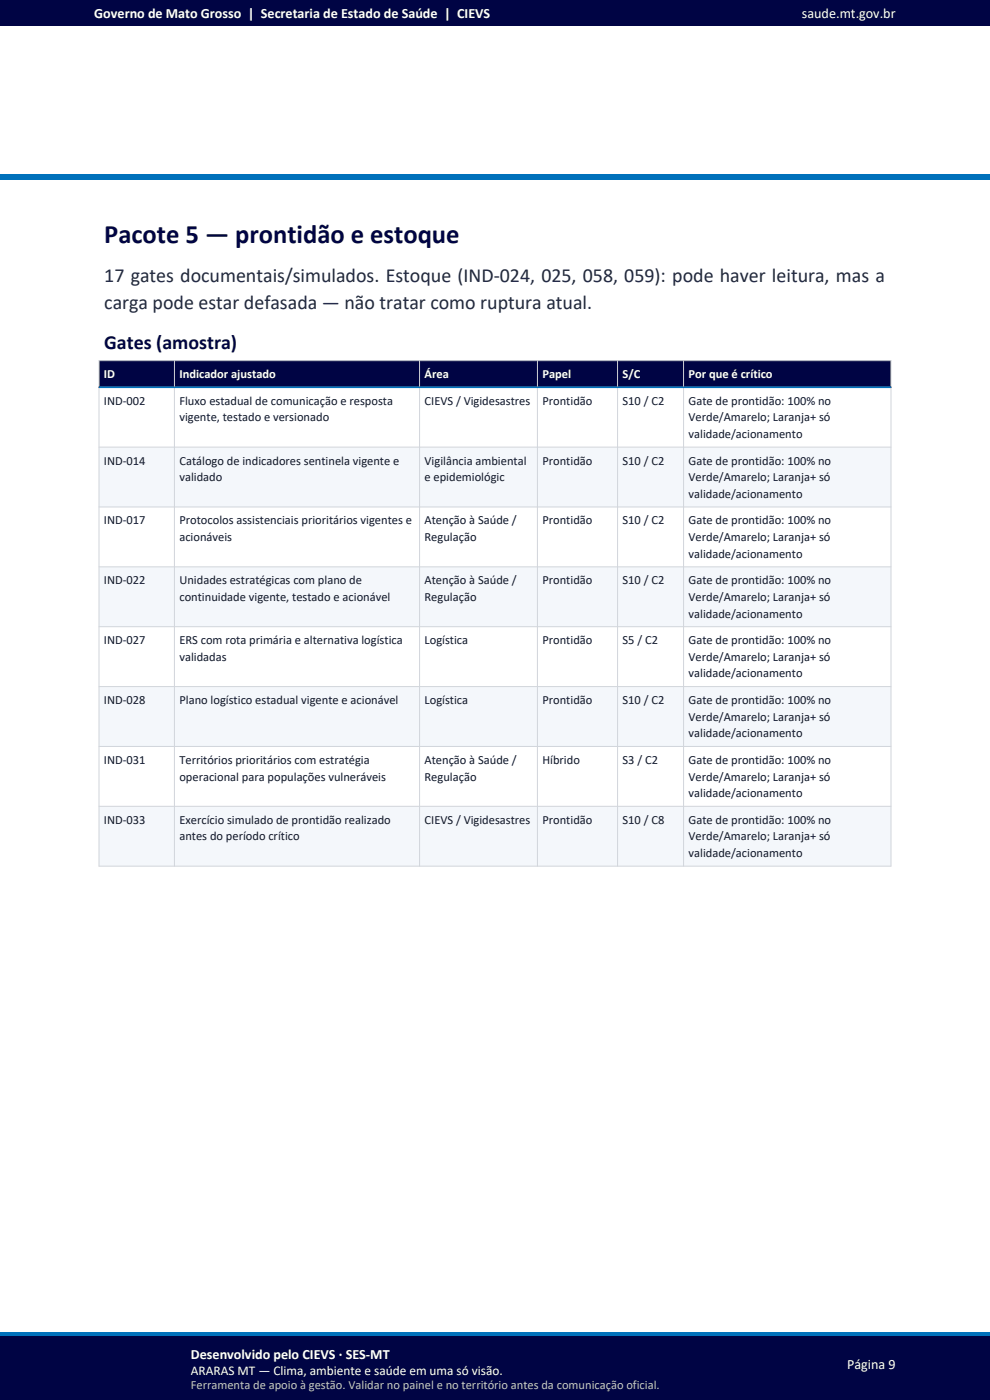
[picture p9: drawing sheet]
<svg xmlns="http://www.w3.org/2000/svg" width="210mm" height="297mm" viewBox="0 0 210 297" stroke-linecap="round" stroke-linejoin="round" font-family="sans-serif">
<defs><g id="words">
<text font-size="5.6" fill="#000444" x="22.1" y="51.5">Pacote 5 — prontidão e estoque</text>
<g font-size="4.2" fill="#1f2937">
<text x="22.1" y="59.9">17 gates documentais/simulados. Estoque (IND-024, 025, 058, 059): pode haver leitura, mas a</text>
<text x="22.1" y="65.6">carga pode estar defasada — não tratar como ruptura atual.</text>
</g>
<text font-size="4.2" fill="#000444" x="22.1" y="74">Gates (amostra)</text>
<g font-size="3" fill="#fff">
<text x="20" y="3.8">Governo de Mato Grosso | Secretaria de Estado de Saúde | CIEVS</text>
<text x="170.1" y="3.8">saude.mt.gov.br</text>
<text x="40.5" y="288.3">Desenvolvido pelo CIEVS · SES-MT</text>
<text x="179.7" y="290.5">Página 9</text>
</g>
<text font-size="2.8" fill="#fff" x="40.5" y="291.7">ARARAS MT — Clima, ambiente e saúde em uma só visão.</text>
<g font-size="2.6" fill="#fff">
<text x="22.1" y="80.2">ID</text>
<text x="38.1" y="80.2">Indicador ajustado</text>
<text x="90.1" y="80.2">Área</text>
<text x="115.1" y="80.2">Papel</text>
<text x="132.1" y="80.2">S/C</text>
<text x="146.1" y="80.2">Por que é crítico</text>
</g>
<g font-size="2.6" fill="#111827">
<text x="22.1" y="85.9">IND-002</text>
<text x="38.1" y="85.9">Fluxo estadual de comunicação e resposta</text>
<text x="38.1" y="89.4">vigente, testado e versionado</text>
<text x="90.1" y="85.9">CIEVS / Vigidesastres</text>
<text x="115.1" y="85.9">Prontidão</text>
<text x="132.1" y="85.9">S10 / C2</text>
<text x="146.1" y="85.9">Gate de prontidão: 100% no</text>
<text x="146.1" y="89.4">Verde/Amarelo; Laranja+ só</text>
<text x="146.1" y="92.9">validade/acionamento</text>
<text x="22.1" y="98.6">IND-014</text>
<text x="38.1" y="98.6">Catálogo de indicadores sentinela vigente e</text>
<text x="90.1" y="98.6">Vigilância ambiental</text>
<text x="115.1" y="98.6">Prontidão</text>
<text x="132.1" y="98.6">S10 / C2</text>
<text x="146.1" y="98.6">Gate de prontidão: 100% no</text>
<text x="38.1" y="102.1">validado</text>
<text x="90.1" y="102.1">e epidemiológic</text>
<text x="146.1" y="102.1">Verde/Amarelo; Laranja+ só</text>
<text x="146.1" y="105.6">validade/acionamento</text>
<text x="22.1" y="111.3">IND-017</text>
<text x="38.1" y="111.3">Protocolos assistenciais prioritários vigentes e</text>
<text x="90.1" y="111.3">Atenção à Saúde /</text>
<text x="115.1" y="111.3">Prontidão</text>
<text x="132.1" y="111.3">S10 / C2</text>
<text x="146.1" y="111.3">Gate de prontidão: 100% no</text>
<text x="38.1" y="114.8">acionáveis</text>
<text x="90.1" y="114.8">Regulação</text>
<text x="146.1" y="114.8">Verde/Amarelo; Laranja+ só</text>
<text x="146.1" y="118.3">validade/acionamento</text>
<text x="22.1" y="124">IND-022</text>
<text x="38.1" y="124">Unidades estratégicas com plano de</text>
<text x="90.1" y="124">Atenção à Saúde /</text>
<text x="115.1" y="124">Prontidão</text>
<text x="132.1" y="124">S10 / C2</text>
<text x="146.1" y="124">Gate de prontidão: 100% no</text>
<text x="38.1" y="127.5">continuidade vigente, testado e acionável</text>
<text x="90.1" y="127.5">Regulação</text>
<text x="146.1" y="127.5">Verde/Amarelo; Laranja+ só</text>
<text x="146.1" y="131">validade/acionamento</text>
<text x="22.1" y="136.7">IND-027</text>
<text x="38.1" y="136.7">ERS com rota primária e alternativa logística</text>
<text x="90.1" y="136.7">Logística</text>
<text x="115.1" y="136.7">Prontidão</text>
<text x="132.1" y="136.7">S5 / C2</text>
<text x="146.1" y="136.7">Gate de prontidão: 100% no</text>
<text x="38.1" y="140.2">validadas</text>
<text x="146.1" y="140.2">Verde/Amarelo; Laranja+ só</text>
<text x="146.1" y="143.7">validade/acionamento</text>
<text x="22.1" y="149.4">IND-028</text>
<text x="38.1" y="149.4">Plano logístico estadual vigente e acionável</text>
<text x="90.1" y="149.4">Logística</text>
<text x="115.1" y="149.4">Prontidão</text>
<text x="132.1" y="149.4">S10 / C2</text>
<text x="146.1" y="149.4">Gate de prontidão: 100% no</text>
<text x="146.1" y="152.9">Verde/Amarelo; Laranja+ só</text>
<text x="146.1" y="156.4">validade/acionamento</text>
<text x="22.1" y="162.1">IND-031</text>
<text x="38.1" y="162.1">Territórios prioritários com estratégia</text>
<text x="38.1" y="165.6">operacional para populações vulneráveis</text>
<text x="90.1" y="162.1">Atenção à Saúde /</text>
<text x="90.1" y="165.6">Regulação</text>
<text x="115.1" y="162.1">Híbrido</text>
<text x="132.1" y="162.1">S3 / C2</text>
<text x="146.1" y="162.1">Gate de prontidão: 100% no</text>
<text x="146.1" y="165.6">Verde/Amarelo; Laranja+ só</text>
<text x="146.1" y="169.1">validade/acionamento</text>
<text x="22.1" y="174.8">IND-033</text>
<text x="38.1" y="174.8">Exercício simulado de prontidão realizado</text>
<text x="38.1" y="178.3">antes do período crítico</text>
<text x="90.1" y="174.8">CIEVS / Vigidesastres</text>
<text x="115.1" y="174.8">Prontidão</text>
<text x="132.1" y="174.8">S10 / C8</text>
<text x="146.1" y="174.8">Gate de prontidão: 100% no</text>
<text x="146.1" y="178.3">Verde/Amarelo; Laranja+ só</text>
<text x="146.1" y="181.8">validade/acionamento</text>
</g>
<text font-size="2.6" fill="#b8c4d9" x="40.5" y="294.7">Ferramenta de apoio à gestão. Validar no painel e no território antes da comunicação oficial.</text>
</g></defs>
<path d="M0 0h210v5.5h-210z" fill-rule="evenodd" fill="#000444"/>
<path d="M0 5.5h210v31.5h-210z" fill-rule="evenodd" fill="#fff"/>
<g fill="#0071bb">
<path d="M0 37h210v1.2h-210z" fill-rule="evenodd"/>
<path d="M0 282.7h210v.8h-210z" fill-rule="evenodd"/>
</g>
<g fill="#000444">
<path d="M0 283.5h210v13.5h-210z" fill-rule="evenodd"/>
<path d="M21 76.5h168v5.7h-168z" fill-rule="evenodd"/>
</g>
<g fill="#f4f7fb">
<path d="M21 94.9h168v12.7h-168z" fill-rule="evenodd"/>
<path d="M21 120.3h168v12.7h-168z" fill-rule="evenodd"/>
<path d="M21 145.7h168v12.7h-168z" fill-rule="evenodd"/>
<path d="M21 171.1h168v12.7h-168z" fill-rule="evenodd"/>
</g>
<g fill="none" stroke="#d1d5db" stroke-width=".21">
<path d="M21 76.5h168v107.3h-168zM37 76.5v107.3M89 76.5v107.3M114 76.5v107.3M131 76.5v107.3M145 76.5v107.3M21 82.2h168M21 94.9h168M21 107.6h168M21 120.3h168M21 133h168M21 145.7h168"/>
<path d="M21 158.4h168M21 171.1h168"/>
</g>
<path d="M21 82.2h168" fill="none" stroke="#0071bb" stroke-width=".35"/>
<use href="#words"/>
</svg>
